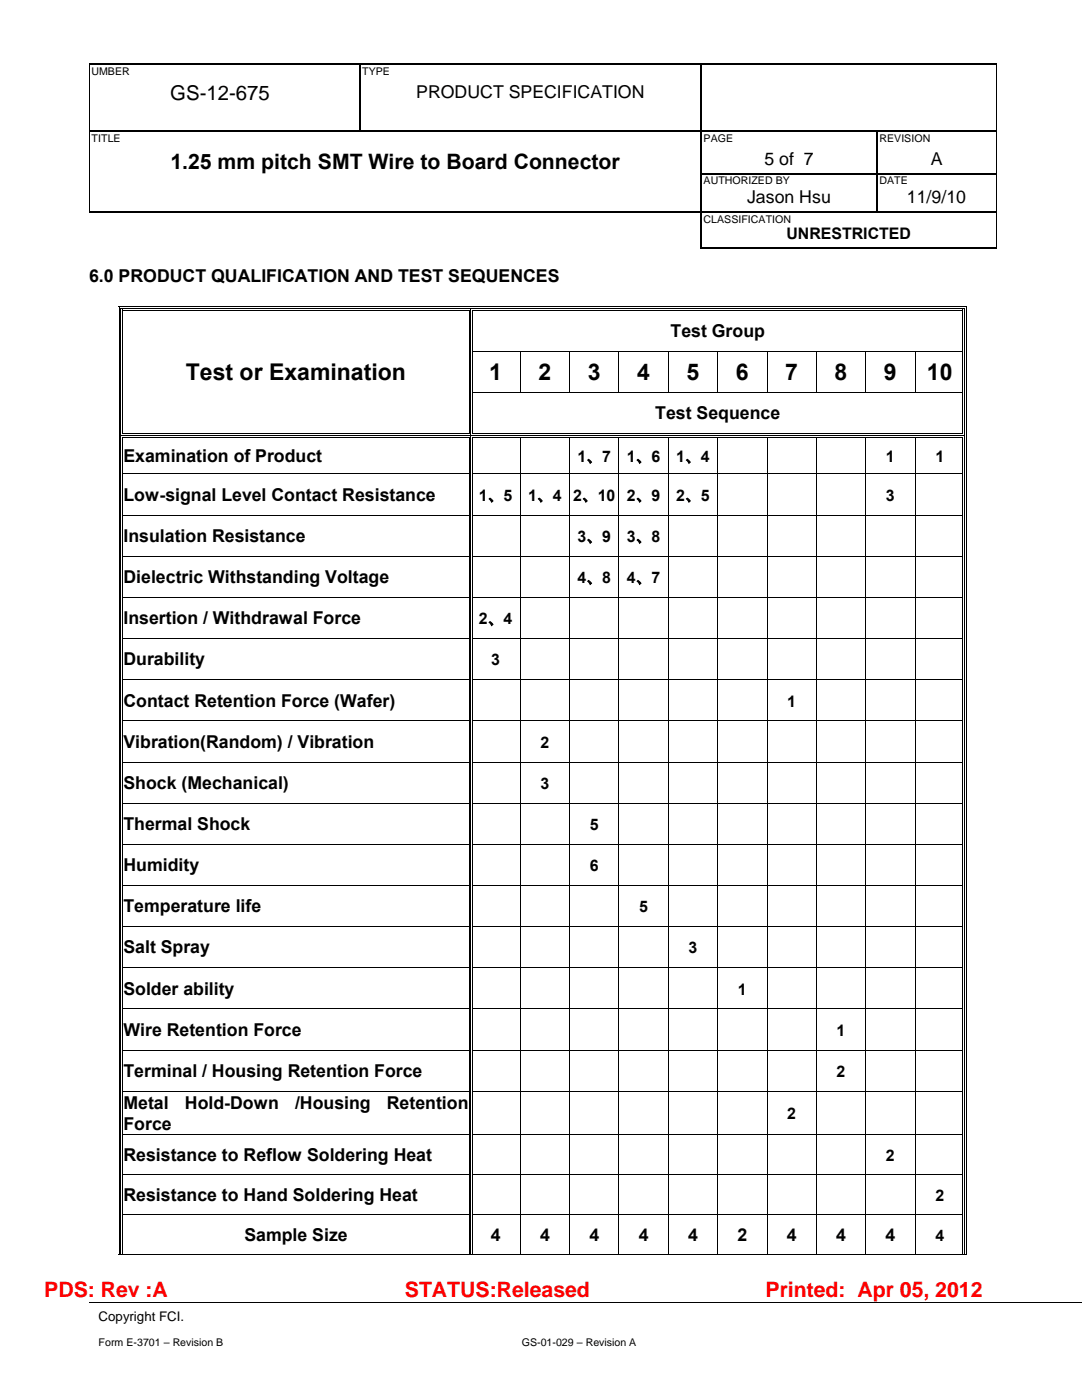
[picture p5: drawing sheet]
<svg xmlns="http://www.w3.org/2000/svg" width="216mm" height="279mm" viewBox="0 0 216 279" stroke-linecap="round" stroke-linejoin="round" font-family="sans-serif">
<defs><g id="words">
<g font-size="4.6">
<text x="37.1" y="75.9">Test or Examination</text>
<text x="97.6" y="75.9">1</text>
<text x="107.5" y="75.9">2</text>
<text x="117.3" y="75.9">3</text>
<text x="127.2" y="75.9">4</text>
<text x="137" y="75.9">5</text>
<text x="146.8" y="75.9">6</text>
<text x="156.7" y="75.9">7</text>
<text x="166.5" y="75.9">8</text>
<text x="176.4" y="75.9">9</text>
<text x="185" y="75.9">10</text>
</g>
<text font-size="4.2" x="34" y="33.7">1.25 mm pitch SMT Wire to Board Connector</text>
<g font-size="4.2" fill="#f00">
<text x="8.8" y="258.9">PDS: Rev :A</text>
<text x="80.8" y="258.9">STATUS:Released</text>
<text x="152.8" y="258.9">Printed: Apr 05, 2012</text>
</g>
<text font-size="4.1" x="34" y="20">GS-12-675</text>
<g font-size="3.5">
<text x="83.1" y="19.5">PRODUCT SPECIFICATION</text>
<text x="152.5" y="32.9">5 of 7</text>
<text x="185.7" y="32.9">A</text>
<text x="149.1" y="40.6">Jason Hsu</text>
<text x="181" y="40.6">11/9/10</text>
<text x="17.8" y="56.2">6.0 PRODUCT QUALIFICATION AND TEST SEQUENCES</text>
<text x="133.8" y="67.3">Test Group</text>
<text x="130.7" y="83.7">Test Sequence</text>
<text x="24.6" y="92.2">Examination of Product</text>
<text x="24.6" y="99.9">Low-signal Level Contact Resistance</text>
<text x="24.6" y="108.2">Insulation Resistance</text>
<text x="24.6" y="116.4">Dielectric Withstanding Voltage</text>
<text x="24.6" y="124.6">Insertion / Withdrawal Force</text>
<text x="24.6" y="132.8">Durability</text>
<text x="24.6" y="141">Contact Retention Force (Wafer)</text>
<text x="24.6" y="149.2">Vibration(Random) / Vibration</text>
<text x="24.6" y="157.4">Shock (Mechanical)</text>
<text x="24.6" y="165.7">Thermal Shock</text>
<text x="24.6" y="173.9">Humidity</text>
<text x="24.6" y="182.1">Temperature life</text>
<text x="24.6" y="190.3">Salt Spray</text>
<text x="24.6" y="198.5">Solder ability</text>
<text x="24.6" y="206.7">Wire Retention Force</text>
<text x="24.6" y="214.9">Terminal / Housing Retention Force</text>
<text x="24.6" y="221.3">Metal</text>
<text x="36.9" y="221.3">Hold-Down</text>
<text x="58.9" y="221.3">/Housing</text>
<text x="77.2" y="221.3">Retention</text>
<text x="24.6" y="225.5">Force</text>
<text x="24.6" y="231.7">Resistance to Reflow Soldering Heat</text>
<text x="24.6" y="239.7">Resistance to Hand Soldering Heat</text>
<text x="48.8" y="247.7">Sample Size</text>
<text x="97.9" y="247.7">4</text>
<text x="107.8" y="247.7">4</text>
<text x="117.6" y="247.7">4</text>
<text x="127.5" y="247.7">4</text>
<text x="137.3" y="247.7">4</text>
<text x="147.1" y="247.7">2</text>
<text x="157" y="247.7">4</text>
<text x="166.8" y="247.7">4</text>
<text x="176.7" y="247.7">4</text>
</g>
<g font-size="3.2">
<text x="156.9" y="47.8">UNRESTRICTED</text>
<text x="115.2" y="92.2">1、7</text>
<text x="125.1" y="92.2">1、6</text>
<text x="134.9" y="92.2">1、4</text>
<text x="176.8" y="92.2">1</text>
<text x="186.6" y="92.2">1</text>
<text x="95.5" y="99.9">1、5</text>
<text x="105.4" y="99.9">1、4</text>
<text x="114.3" y="99.9">2、10</text>
<text x="125.1" y="99.9">2、9</text>
<text x="134.9" y="99.9">2、5</text>
<text x="176.8" y="99.9">3</text>
<text x="115.2" y="108.2">3、9</text>
<text x="125.1" y="108.2">3、8</text>
<text x="115.2" y="116.4">4、8</text>
<text x="125.1" y="116.4">4、7</text>
<text x="95.5" y="124.6">2、4</text>
<text x="98" y="132.8">3</text>
<text x="157.1" y="141">1</text>
<text x="107.8" y="149.2">2</text>
<text x="107.8" y="157.4">3</text>
<text x="117.7" y="165.7">5</text>
<text x="117.7" y="173.9">6</text>
<text x="127.6" y="182.1">5</text>
<text x="137.4" y="190.3">3</text>
<text x="147.2" y="198.5">1</text>
<text x="166.9" y="206.7">1</text>
<text x="166.9" y="214.9">2</text>
<text x="157.1" y="223.4">2</text>
<text x="176.8" y="231.7">2</text>
<text x="186.7" y="239.7">2</text>
<text x="186.6" y="247.7">4</text>
</g>
<text font-size="2.6" x="19.7" y="263.6">Copyright FCI.</text>
<g font-size="2.1">
<text x="18.3" y="14.9">UMBER</text>
<text x="72.3" y="14.9">TYPE</text>
<text x="18.3" y="28.3">TITLE</text>
<text x="140.4" y="28.3">PAGE</text>
<text x="175.5" y="28.3">REVISION</text>
<text x="140.4" y="36.8">AUTHORIZED BY</text>
<text x="175.5" y="36.8">DATE</text>
<text x="140.4" y="44.5">CLASSIFICATION</text>
<text x="19.7" y="268.6">Form E-3701 – Revision B</text>
<text x="104.1" y="268.6">GS-01-029 – Revision A</text>
</g>
</g></defs>
<g fill="#000">
<path d="M17.7 12.7h.2v.3h-.2zM71.6 12.7h.3v.3h-.3zM139.8 12.7h.2v.3h-.2zM198.7 12.7h.2v.3h-.2zM17.7 26h.2v.3h-.2zM17.7 34.5h.2v.3h-.2zM17.7 37h.2v.3h-.2zM139.8 26h.2v.3h-.2zM139.8 34.5h.2v.3h-.2zM139.8 37h.2v.3h-.2zM174.9 26h.2v.3h-.2zM174.9 34.5h.2v.3h-.2z"/>
<path d="M174.9 37h.2v.3h-.2zM198.7 26h.2v.3h-.2zM198.7 34.5h.2v.3h-.2zM198.7 37h.2v.3h-.2zM139.8 42.2h.2v.3h-.2zM198.7 42.2h.2v.3h-.2zM23.7 61.1h.2v.9h-.2zM23.7 61.1h.9v.2h-.9zM23.7 70h.2v.2h-.2zM23.7 78.3h.2v.1h-.2zM24 61.4h.2v.6h-.2zM24 61.4h.6v.2h-.6z"/>
<path d="M24 70h.2v.2h-.2zM24 78.3h.2v.1h-.2zM24.4 61.8h.2v.2h-.2zM24.4 70h.2v.2h-.2zM24.4 78.3h.2v.1h-.2zM93.6 62h.1zM93.6 61.1h.8v.2h-.8zM93.6 61.8h.1v.2h-.1zM93.6 61.4h.8v.2h-.8zM93.6 70h.1v.2h-.1zM93.6 78.3h.1v.1h-.1zM93.9 62h.2z"/>
<path d="M93.9 61.4h.2v.6h-.2zM93.9 70h.2v.2h-.2zM93.9 78.3h.2v.1h-.2zM94.2 62h.2zM94.2 61.8h.2v.2h-.2zM94.2 70h.2v.2h-.2zM94.2 78.3h.2v.1h-.2zM192 61.1h.9v.2h-.9zM192 61.4h.6v.2h-.6zM192 61.8h.2v.2h-.2zM192 70h.2v.2h-.2zM192 78.3h.2v.1h-.2z"/>
<path d="M192.4 61.4h.2v.6h-.2zM192.4 70h.2v.2h-.2zM192.4 78.3h.2v.1h-.2zM192.7 61.1h.2v.9h-.2zM192.7 70h.2v.2h-.2zM192.7 78.3h.2v.1h-.2zM23.7 86.5h.2v.9h-.2zM23.7 94.5h.2v.2h-.2zM24 87.3l.2 .1zM24 86.5h.2v.8h-.2zM24 86.8h.6v.2h-.6zM24 94.5h.2v.2h-.2z"/>
<path d="M24.4 87.3l.2 .1zM24.4 86.5h.2v.1h-.2zM24.4 87.1h.2v.2h-.2zM24.4 94.5h.2v.2h-.2zM93.6 87.3l.1 .1zM93.6 86.5h.1v.1h-.1zM93.6 87.1h.1v.2h-.1zM93.6 86.8h.8v.2h-.8zM93.6 94.5h.1v.2h-.1zM93.9 87.3l.2 .1zM93.9 86.5h.2v.8h-.2zM93.9 94.5h.2v.2h-.2z"/>
<path d="M94.2 87.3l.2 .1zM94.2 86.5h.2v.1h-.2zM94.2 87.1h.2v.2h-.2zM94.2 94.5h.2v.2h-.2zM103.7 87.3l.2 .1zM103.7 86.5h.9v.1h-.9zM103.7 86.8h.9v.2h-.9zM103.7 87.1h.9v.2h-.9zM113.6 87.3l.1 .1zM113.6 86.5h.8v.1h-.8zM113.6 86.8h.8v.2h-.8zM113.6 87.1h.8v.2h-.8z"/>
<path d="M123.4 87.3l.2 .1zM123.4 86.5h.9v.1h-.9zM123.4 86.8h.9v.2h-.9zM123.4 87.1h.9v.2h-.9zM133.3 87.3l.2 .1zM133.3 86.5h.8v.1h-.8zM133.3 86.8h.8v.2h-.8zM133.3 87.1h.8v.2h-.8zM143.1 87.3l.2 .1zM143.1 86.5h.9v.1h-.9zM143.1 86.8h.9v.2h-.9zM143.1 87.1h.9v.2h-.9z"/>
<path d="M153 87.3l.1 .1zM153 86.5h.8v.1h-.8zM153 86.8h.8v.2h-.8zM153 87.1h.8v.2h-.8zM162.8 87.3l.2 .1zM162.8 86.5h.9v.1h-.9zM162.8 86.8h.9v.2h-.9zM162.8 87.1h.9v.2h-.9zM172.7 87.3l.1 .1zM172.7 86.5h.8v.1h-.8zM172.7 86.8h.8v.2h-.8zM172.7 87.1h.8v.2h-.8z"/>
<path d="M182.5 87.3l.2 .1zM182.5 86.5h.9v.1h-.9zM182.5 86.8h.9v.2h-.9zM182.5 87.1h.9v.2h-.9zM192 87.3l.2 .1zM192 86.5h.2v.1h-.2zM192 87.1h.2v.2h-.2zM192 86.8h.6v.2h-.6zM192 94.5h.2v.2h-.2zM192.4 87.3l.2 .1zM192.4 86.5h.2v.8h-.2zM192.4 94.5h.2v.2h-.2z"/>
<path d="M192.7 87.3l.2 .1zM192.7 86.5h.2v.8h-.2zM192.7 94.5h.2v.2h-.2zM23.7 102.7h.2v.2h-.2zM23.7 110.9h.2v.2h-.2zM23.7 119.1h.2v.2h-.2zM24 102.7h.2v.2h-.2zM24 110.9h.2v.2h-.2zM24 119.1h.2v.2h-.2zM24.4 102.7h.2v.2h-.2zM24.4 110.9h.2v.2h-.2zM24.4 119.1h.2v.2h-.2z"/>
<path d="M93.6 102.7h.1v.2h-.1zM93.6 110.9h.1v.2h-.1zM93.6 119.1h.1v.2h-.1zM93.9 102.7h.2v.2h-.2zM93.9 110.9h.2v.2h-.2zM93.9 119.1h.2v.2h-.2zM94.2 102.7h.2v.2h-.2zM94.2 110.9h.2v.2h-.2zM94.2 119.1h.2v.2h-.2zM192 102.7h.2v.2h-.2zM192 110.9h.2v.2h-.2zM192 119.1h.2v.2h-.2z"/>
<path d="M192.4 102.7h.2v.2h-.2zM192.4 110.9h.2v.2h-.2zM192.4 119.1h.2v.2h-.2zM192.7 102.7h.2v.2h-.2zM192.7 110.9h.2v.2h-.2zM192.7 119.1h.2v.2h-.2zM23.7 127.4h.2v.1h-.2zM23.7 135.6h.2v.1h-.2zM24 127.4h.2v.1h-.2zM24 135.6h.2v.1h-.2zM24.4 127.4h.2v.1h-.2zM24.4 135.6h.2v.1h-.2z"/>
<path d="M93.6 127.4h.1v.1h-.1zM93.6 135.6h.1v.1h-.1zM93.9 127.4h.2v.1h-.2zM93.9 135.6h.2v.1h-.2zM94.2 127.4h.2v.1h-.2zM94.2 135.6h.2v.1h-.2zM192 127.4h.2v.1h-.2zM192 135.6h.2v.1h-.2zM192.4 127.4h.2v.1h-.2zM192.4 135.6h.2v.1h-.2zM192.7 127.4h.2v.1h-.2zM192.7 135.6h.2v.1h-.2z"/>
<path d="M23.7 143.8h.2v.2h-.2zM23.7 152h.2v.2h-.2zM24 143.8h.2v.2h-.2zM24 152h.2v.2h-.2zM24.4 143.8h.2v.2h-.2zM24.4 152h.2v.2h-.2zM93.6 143.8h.1v.2h-.1zM93.6 152h.1v.2h-.1zM93.9 143.8h.2v.2h-.2zM93.9 152h.2v.2h-.2zM94.2 143.8h.2v.2h-.2zM94.2 152h.2v.2h-.2z"/>
<path d="M192 143.8h.2v.2h-.2zM192 152h.2v.2h-.2zM192.4 143.8h.2v.2h-.2zM192.4 152h.2v.2h-.2zM192.7 143.8h.2v.2h-.2zM192.7 152h.2v.2h-.2zM23.7 160.2h.2v.2h-.2zM23.7 168.4h.2v.2h-.2zM23.7 176.6h.2v.2h-.2zM24 160.2h.2v.2h-.2zM24 168.4h.2v.2h-.2zM24 176.6h.2v.2h-.2z"/>
<path d="M24.4 160.2h.2v.2h-.2zM24.4 168.4h.2v.2h-.2zM24.4 176.6h.2v.2h-.2zM93.6 160.2h.1v.2h-.1zM93.6 168.4h.1v.2h-.1zM93.6 176.6h.1v.2h-.1zM93.9 160.2h.2v.2h-.2zM93.9 168.4h.2v.2h-.2zM93.9 176.6h.2v.2h-.2zM94.2 160.2h.2v.2h-.2zM94.2 168.4h.2v.2h-.2zM94.2 176.6h.2v.2h-.2z"/>
<path d="M192 160.2h.2v.2h-.2zM192 168.4h.2v.2h-.2zM192 176.6h.2v.2h-.2zM192.4 160.2h.2v.2h-.2zM192.4 168.4h.2v.2h-.2zM192.4 176.6h.2v.2h-.2zM192.7 160.2h.2v.2h-.2zM192.7 168.4h.2v.2h-.2zM192.7 176.6h.2v.2h-.2zM23.7 184.8h.2v.2h-.2zM23.7 193.1h.2v.1h-.2zM24 184.8h.2v.2h-.2z"/>
<path d="M24 193.1h.2v.1h-.2zM24.4 184.8h.2v.2h-.2zM24.4 193.1h.2v.1h-.2zM93.6 184.8h.1v.2h-.1zM93.6 193.1h.1v.1h-.1zM93.9 184.8h.2v.2h-.2zM93.9 193.1h.2v.1h-.2zM94.2 184.8h.2v.2h-.2zM94.2 193.1h.2v.1h-.2zM192 184.8h.2v.2h-.2zM192 193.1h.2v.1h-.2zM192.4 184.8h.2v.2h-.2z"/>
<path d="M192.4 193.1h.2v.1h-.2zM192.7 184.8h.2v.2h-.2zM192.7 193.1h.2v.1h-.2zM23.7 201.3h.2v.1h-.2zM23.7 209.5h.2v.2h-.2zM23.7 217.7h.2v.2h-.2zM24 201.3h.2v.1h-.2zM24 209.5h.2v.2h-.2zM24 217.7h.2v.2h-.2zM24.4 201.3h.2v.1h-.2zM24.4 209.5h.2v.2h-.2zM24.4 217.7h.2v.2h-.2z"/>
<path d="M93.6 201.3h.1v.1h-.1zM93.6 209.5h.1v.2h-.1zM93.6 217.7h.1v.2h-.1zM93.9 201.3h.2v.1h-.2zM93.9 209.5h.2v.2h-.2zM93.9 217.7h.2v.2h-.2zM94.2 201.3h.2v.1h-.2zM94.2 209.5h.2v.2h-.2zM94.2 217.7h.2v.2h-.2zM192 201.3h.2v.1h-.2zM192 209.5h.2v.2h-.2zM192 217.7h.2v.2h-.2z"/>
<path d="M192.4 201.3h.2v.1h-.2zM192.4 209.5h.2v.2h-.2zM192.4 217.7h.2v.2h-.2zM192.7 201.3h.2v.1h-.2zM192.7 209.5h.2v.2h-.2zM192.7 217.7h.2v.2h-.2zM23.7 226.3h.2v.2h-.2zM23.7 234.3h.2v.2h-.2zM24 226.3h.2v.2h-.2zM24 234.3h.2v.2h-.2zM24.4 226.3h.2v.2h-.2zM24.4 234.3h.2v.2h-.2z"/>
<path d="M93.6 226.3h.1v.2h-.1zM93.6 234.3h.1v.2h-.1zM93.9 226.3h.2v.2h-.2zM93.9 234.3h.2v.2h-.2zM94.2 226.3h.2v.2h-.2zM94.2 234.3h.2v.2h-.2zM192 226.3h.2v.2h-.2zM192 234.3h.2v.2h-.2zM192.4 226.3h.2v.2h-.2zM192.4 234.3h.2v.2h-.2zM192.7 226.3h.2v.2h-.2zM192.7 234.3h.2v.2h-.2z"/>
<path d="M23.7 242.3h.2v.2h-.2zM24 242.3h.2v.2h-.2zM24.4 242.3h.2v.2h-.2zM93.6 242.3h.1v.2h-.1zM93.9 242.3h.2v.2h-.2zM94.2 242.3h.2v.2h-.2zM192 242.3h.2v.2h-.2zM192 250.3h.9v.2h-.9zM192.4 242.3h.2v.2h-.2zM192.7 242.3h.2v.2h-.2z"/>
</g>
<g fill="none" stroke="#000" stroke-width=".25">
<path d="M17.9 12.8h53.7M71.8 13v13M71.9 12.8h67.9M139.9 13v13M140 12.8h58.7M17.9 26.1h121.9M139.9 26.3v8.2M139.9 34.8v2.2M139.9 37.3v4.9M140 26.1h34.9M140 34.7h34.9M175 26.3v8.2"/>
<path d="M175 34.8v2.2M175 37.3v4.9M175.1 26.1h23.6M175.1 34.7h23.6M17.7 42.4h122.1M139.8 49.5h58.9M139.9 42.5v7.1M140 42.4h58.7"/>
</g>
<g fill="none" stroke="#000" stroke-width=".2">
<path d="M17.8 13v13M198.8 13v13M17.8 26.3v8.2M17.8 34.8v2.2M17.8 37.3v4.9M198.8 26.3v8.2M198.8 34.8v2.2M198.8 37.3v4.9M198.8 42.5v7.1M23.8 62v8M23.8 70.2v8.1M23.8 78.4v8.1"/>
<path d="M24.1 62v8M24.1 70.2v8.1M24.1 78.4v8.1M24.5 62v8M24.5 70.2v8.1M24.5 78.4v8.1M24.6 61.2h69M24.6 61.5h69M24.6 61.9h69M93.6 62v8M93.6 70.2v8.1M93.6 78.4v8.1"/>
<path d="M94 62v8M94 70.2v8.1M94 78.4v8.1M94.3 62v8M94.3 70.2v8.1M94.3 78.4v8.1M94.4 61.2h97.6M94.4 61.5h97.6M94.4 61.9h97.6M94.4 70.1h97.6M94.4 78.3h97.6M103.8 70.2v8.1"/>
<path d="M113.7 70.2v8.1M123.5 70.2v8.1M133.4 70.2v8.1M143.2 70.2v8.1M153.1 70.2v8.1M162.9 70.2v8.1M172.8 70.2v8.1M182.6 70.2v8.1M192.1 62v8M192.1 70.2v8.1M192.1 78.4v8.1M192.5 62v8"/>
<path d="M192.5 70.2v8.1M192.5 78.4v8.1M192.8 62v8M192.8 70.2v8.1M192.8 78.4v8.1M23.8 87.4v7.1M23.8 94.7v8M24.1 87.4v7.1M24.1 94.7v8M24.5 87.4v7.1M24.5 94.7v8M24.6 86.6h69"/>
<path d="M24.6 86.9h69M24.6 87.2h69M24.6 94.6h69M93.6 87.4v7.1M93.6 94.7v8M94 87.4v7.1M94 94.7v8M94.3 87.4v7.1M94.3 94.7v8M94.4 86.6h9.3M94.4 86.9h9.3M94.4 87.2h9.3"/>
<path d="M94.4 94.6h97.6M103.8 87.4v7.1M103.8 94.7v8M104.6 86.6h9M104.6 86.9h9M104.6 87.2h9M113.7 87.4v7.1M113.7 94.7v8M114.4 86.6h9M114.4 86.9h9M114.4 87.2h9M123.5 87.4v7.1"/>
<path d="M123.5 94.7v8M124.3 86.6h9M124.3 86.9h9M124.3 87.2h9M133.4 87.4v7.1M133.4 94.7v8M134.1 86.6h9M134.1 86.9h9M134.1 87.2h9M143.2 87.4v7.1M143.2 94.7v8M144 86.6h9"/>
<path d="M144 86.9h9M144 87.2h9M153.1 87.4v7.1M153.1 94.7v8M153.8 86.6h9M153.8 86.9h9M153.8 87.2h9M162.9 87.4v7.1M162.9 94.7v8M163.7 86.6h9M163.7 86.9h9M163.7 87.2h9"/>
<path d="M172.8 87.4v7.1M172.8 94.7v8M173.5 86.6h9M173.5 86.9h9M173.5 87.2h9M182.6 87.4v7.1M182.6 94.7v8M183.4 86.6h8.6M183.4 86.9h8.6M183.4 87.2h8.6M192.1 87.4v7.1M192.1 94.7v8"/>
<path d="M192.5 87.4v7.1M192.5 94.7v8M192.8 87.4v7.1M192.8 94.7v8M23.8 102.9v8M23.8 111.1v8M23.8 119.3v8.1M24.1 102.9v8M24.1 111.1v8M24.1 119.3v8.1M24.5 102.9v8M24.5 111.1v8"/>
<path d="M24.5 119.3v8.1M24.6 102.8h69M24.6 111h69M24.6 119.2h69M93.6 102.9v8M93.6 111.1v8M93.6 119.3v8.1M94 102.9v8M94 111.1v8M94 119.3v8.1M94.3 102.9v8M94.3 111.1v8"/>
<path d="M94.3 119.3v8.1M94.4 102.8h97.6M94.4 111h97.6M94.4 119.2h97.6M103.8 102.9v8M103.8 111.1v8M103.8 119.3v8.1M113.7 102.9v8M113.7 111.1v8M113.7 119.3v8.1M123.5 102.9v8M123.5 111.1v8"/>
<path d="M123.5 119.3v8.1M133.4 102.9v8M133.4 111.1v8M133.4 119.3v8.1M143.2 102.9v8M143.2 111.1v8M143.2 119.3v8.1M153.1 102.9v8M153.1 111.1v8M153.1 119.3v8.1M162.9 102.9v8M162.9 111.1v8"/>
<path d="M162.9 119.3v8.1M172.8 102.9v8M172.8 111.1v8M172.8 119.3v8.1M182.6 102.9v8M182.6 111.1v8M182.6 119.3v8.1M192.1 102.9v8M192.1 111.1v8M192.1 119.3v8.1M192.5 102.9v8M192.5 111.1v8"/>
<path d="M192.5 119.3v8.1M192.8 102.9v8M192.8 111.1v8M192.8 119.3v8.1M23.8 127.5v8.1M23.8 135.7v8.1M24.1 127.5v8.1M24.1 135.7v8.1M24.5 127.5v8.1M24.5 135.7v8.1M24.6 127.4h69M24.6 135.7h69"/>
<path d="M93.6 127.5v8.1M93.6 135.7v8.1M94 127.5v8.1M94 135.7v8.1M94.3 127.5v8.1M94.3 135.7v8.1M94.4 127.4h97.6M94.4 135.7h97.6M103.8 127.5v8.1M103.8 135.7v8.1M113.7 127.5v8.1M113.7 135.7v8.1"/>
<path d="M123.5 127.5v8.1M123.5 135.7v8.1M133.4 127.5v8.1M133.4 135.7v8.1M143.2 127.5v8.1M143.2 135.7v8.1M153.1 127.5v8.1M153.1 135.7v8.1M162.9 127.5v8.1M162.9 135.7v8.1M172.8 127.5v8.1M172.8 135.7v8.1"/>
<path d="M182.6 127.5v8.1M182.6 135.7v8.1M192.1 127.5v8.1M192.1 135.7v8.1M192.5 127.5v8.1M192.5 135.7v8.1M192.8 127.5v8.1M192.8 135.7v8.1M23.8 144v8M23.8 152.2v8M24.1 144v8M24.1 152.2v8"/>
<path d="M24.5 144v8M24.5 152.2v8M24.6 143.9h69M24.6 152.1h69M93.6 144v8M93.6 152.2v8M94 144v8M94 152.2v8M94.3 144v8M94.3 152.2v8M94.4 143.9h97.6M94.4 152.1h97.6"/>
<path d="M103.8 144v8M103.8 152.2v8M113.7 144v8M113.7 152.2v8M123.5 144v8M123.5 152.2v8M133.4 144v8M133.4 152.2v8M143.2 144v8M143.2 152.2v8M153.1 144v8M153.1 152.2v8"/>
<path d="M162.9 144v8M162.9 152.2v8M172.8 144v8M172.8 152.2v8M182.6 144v8M182.6 152.2v8M192.1 144v8M192.1 152.2v8M192.5 144v8M192.5 152.2v8M192.8 144v8M192.8 152.2v8"/>
<path d="M23.8 160.4v8M23.8 168.6v8M23.8 176.8v8M24.1 160.4v8M24.1 168.6v8M24.1 176.8v8M24.5 160.4v8M24.5 168.6v8M24.5 176.8v8M24.6 160.3h69M24.6 168.5h69M24.6 176.7h69"/>
<path d="M93.6 160.4v8M93.6 168.6v8M93.6 176.8v8M94 160.4v8M94 168.6v8M94 176.8v8M94.3 160.4v8M94.3 168.6v8M94.3 176.8v8M94.4 160.3h97.6M94.4 168.5h97.6M94.4 176.7h97.6"/>
<path d="M103.8 160.4v8M103.8 168.6v8M103.8 176.8v8M113.7 160.4v8M113.7 168.6v8M113.7 176.8v8M123.5 160.4v8M123.5 168.6v8M123.5 176.8v8M133.4 160.4v8M133.4 168.6v8M133.4 176.8v8"/>
<path d="M143.2 160.4v8M143.2 168.6v8M143.2 176.8v8M153.1 160.4v8M153.1 168.6v8M153.1 176.8v8M162.9 160.4v8M162.9 168.6v8M162.9 176.8v8M172.8 160.4v8M172.8 168.6v8M172.8 176.8v8"/>
<path d="M182.6 160.4v8M182.6 168.6v8M182.6 176.8v8M192.1 160.4v8M192.1 168.6v8M192.1 176.8v8M192.5 160.4v8M192.5 168.6v8M192.5 176.8v8M192.8 160.4v8M192.8 168.6v8M192.8 176.8v8"/>
<path d="M23.8 185v8.1M23.8 193.2v8.1M24.1 185v8.1M24.1 193.2v8.1M24.5 185v8.1M24.5 193.2v8.1M24.6 184.9h69M24.6 193.1h69M93.6 185v8.1M93.6 193.2v8.1M94 185v8.1M94 193.2v8.1"/>
<path d="M94.3 185v8.1M94.3 193.2v8.1M94.4 184.9h97.6M94.4 193.1h97.6M103.8 185v8.1M103.8 193.2v8.1M113.7 185v8.1M113.7 193.2v8.1M123.5 185v8.1M123.5 193.2v8.1M133.4 185v8.1M133.4 193.2v8.1"/>
<path d="M143.2 185v8.1M143.2 193.2v8.1M153.1 185v8.1M153.1 193.2v8.1M162.9 185v8.1M162.9 193.2v8.1M172.8 185v8.1M172.8 193.2v8.1M182.6 185v8.1M182.6 193.2v8.1M192.1 185v8.1M192.1 193.2v8.1"/>
<path d="M192.5 185v8.1M192.5 193.2v8.1M192.8 185v8.1M192.8 193.2v8.1M23.8 201.4v8.1M23.8 209.7v8M23.8 217.9v8.4M24.1 201.4v8.1M24.1 209.7v8M24.1 217.9v8.4M24.5 201.4v8.1M24.5 209.7v8"/>
<path d="M24.5 217.9v8.4M24.6 201.4h69M24.6 209.6h69M24.6 217.8h69M93.6 201.4v8.1M93.6 209.7v8M93.6 217.9v8.4M94 201.4v8.1M94 209.7v8M94 217.9v8.4M94.3 201.4v8.1M94.3 209.7v8"/>
<path d="M94.3 217.9v8.4M94.4 201.4h97.6M94.4 209.6h97.6M94.4 217.8h97.6M103.8 201.4v8.1M103.8 209.7v8M103.8 217.9v8.4M113.7 201.4v8.1M113.7 209.7v8M113.7 217.9v8.4M123.5 201.4v8.1M123.5 209.7v8"/>
<path d="M123.5 217.9v8.4M133.4 201.4v8.1M133.4 209.7v8M133.4 217.9v8.4M143.2 201.4v8.1M143.2 209.7v8M143.2 217.9v8.4M153.1 201.4v8.1M153.1 209.7v8M153.1 217.9v8.4M162.9 201.4v8.1M162.9 209.7v8"/>
<path d="M162.9 217.9v8.4M172.8 201.4v8.1M172.8 209.7v8M172.8 217.9v8.4M182.6 201.4v8.1M182.6 209.7v8M182.6 217.9v8.4M192.1 201.4v8.1M192.1 209.7v8M192.1 217.9v8.4M192.5 201.4v8.1M192.5 209.7v8"/>
<path d="M192.5 217.9v8.4M192.8 201.4v8.1M192.8 209.7v8M192.8 217.9v8.4M23.8 226.5v7.8M23.8 234.5v7.8M24.1 226.5v7.8M24.1 234.5v7.8M24.5 226.5v7.8M24.5 234.5v7.8M24.6 226.4h69M24.6 234.4h69"/>
<path d="M93.6 226.5v7.8M93.6 234.5v7.8M94 226.5v7.8M94 234.5v7.8M94.3 226.5v7.8M94.3 234.5v7.8M94.4 226.4h97.6M94.4 234.4h97.6M103.8 226.5v7.8M103.8 234.5v7.8M113.7 226.5v7.8M113.7 234.5v7.8"/>
<path d="M123.5 226.5v7.8M123.5 234.5v7.8M133.4 226.5v7.8M133.4 234.5v7.8M143.2 226.5v7.8M143.2 234.5v7.8M153.1 226.5v7.8M153.1 234.5v7.8M162.9 226.5v7.8M162.9 234.5v7.8M172.8 226.5v7.8M172.8 234.5v7.8"/>
<path d="M182.6 226.5v7.8M182.6 234.5v7.8M192.1 226.5v7.8M192.1 234.5v7.8M192.5 226.5v7.8M192.5 234.5v7.8M192.8 226.5v7.8M192.8 234.5v7.8M17.8 260h198.1M23.7 250.4h69.9M23.8 242.5v7.8M24.1 242.5v7.8"/>
<path d="M24.5 242.5v7.8M24.6 242.4h69M93.6 242.5v8M93.7 250.4h10M94 242.5v7.8M94.3 242.5v7.8M94.4 242.4h97.6M103.8 242.5v8M103.9 250.4h9.7M113.7 242.5v8M113.7 250.4h9.7M123.5 242.5v8"/>
<path d="M123.6 250.4h9.7M133.4 242.5v8M133.5 250.4h9.6M143.2 242.5v8M143.3 250.4h9.7M153.1 242.5v8M153.1 250.4h9.7M162.9 242.5v8M163 250.4h9.7M172.8 242.5v8M172.8 250.4h9.7M182.6 242.5v8"/>
<path d="M182.7 250.4h9.3M192.1 242.5v7.8M192.5 242.5v7.8M192.8 242.5v7.8"/>
</g>
<use href="#words"/>
</svg>
